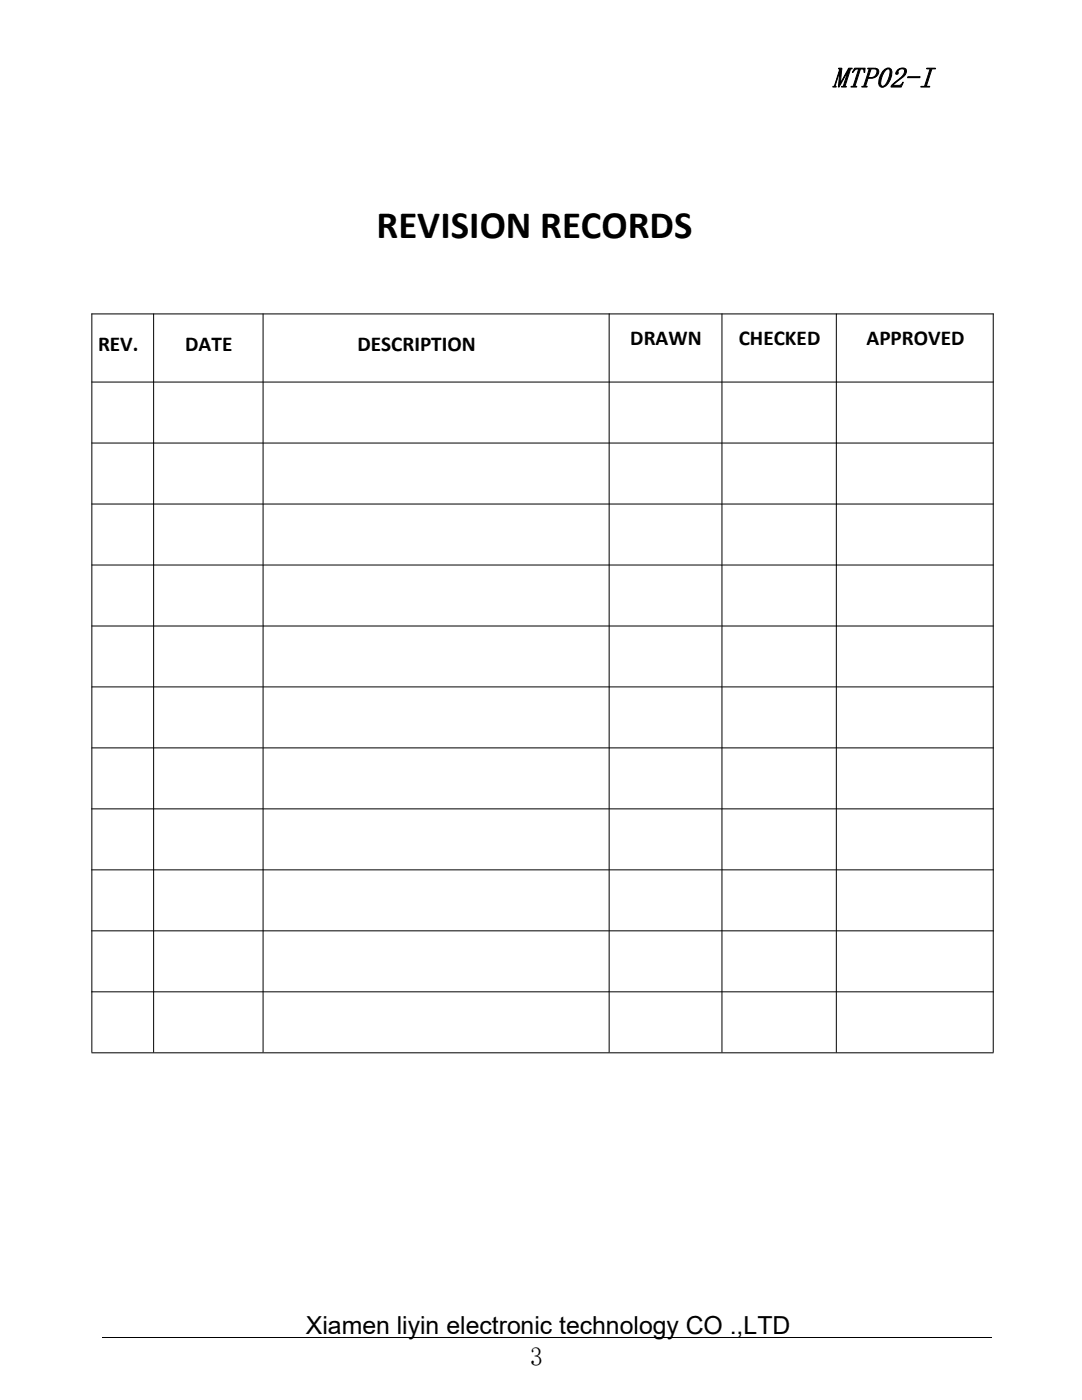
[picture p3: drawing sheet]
<svg xmlns="http://www.w3.org/2000/svg" width="216mm" height="279mm" viewBox="0 0 216 279" stroke-linecap="round" stroke-linejoin="round" font-family="sans-serif">
<defs><g id="words">
<text font-size="7.7" x="75.1" y="47.5">REVISION RECORDS</text>
<text font-size="5.9" x="166.1" y="17.5">MTP02-I</text>
<text font-size="5.3" x="105.7" y="272.5">3</text>
<text font-size="5" x="61" y="266.2">Xiamen liyin electronic technology CO .,LTD</text>
<g font-size="4.2">
<text x="19.6" y="70.1">REV.</text>
<text x="37" y="70.1">DATE</text>
<text x="71.3" y="70.1">DESCRIPTION</text>
<text x="125.8" y="68.9">DRAWN</text>
<text x="147.4" y="68.9">CHECKED</text>
<text x="172.9" y="68.9">APPROVED</text>
</g>
</g></defs>
<g fill="none" stroke="#000" stroke-width=".2">
<path d="M18.2 62.6h180.1M18.2 76.2h180.1M18.3 62.6v147.4M30.7 62.6v147.4M52.5 62.6v147.4M121.5 62.6v147.4M144.1 62.6v147.4M166.9 62.6v147.4M198.2 62.6v147.4M18.2 88.4h180.1M18.2 100.6h180.1M18.2 112.8h180.1"/>
<path d="M18.2 124.9h180.1M18.2 137.1h180.1M18.2 149.3h180.1M18.2 161.4h180.1M18.2 173.6h180.1M18.2 185.8h180.1M18.2 197.9h180.1M18.2 210.1h180.1M20.5 267h177.4"/>
</g>
<use href="#words"/>
</svg>
